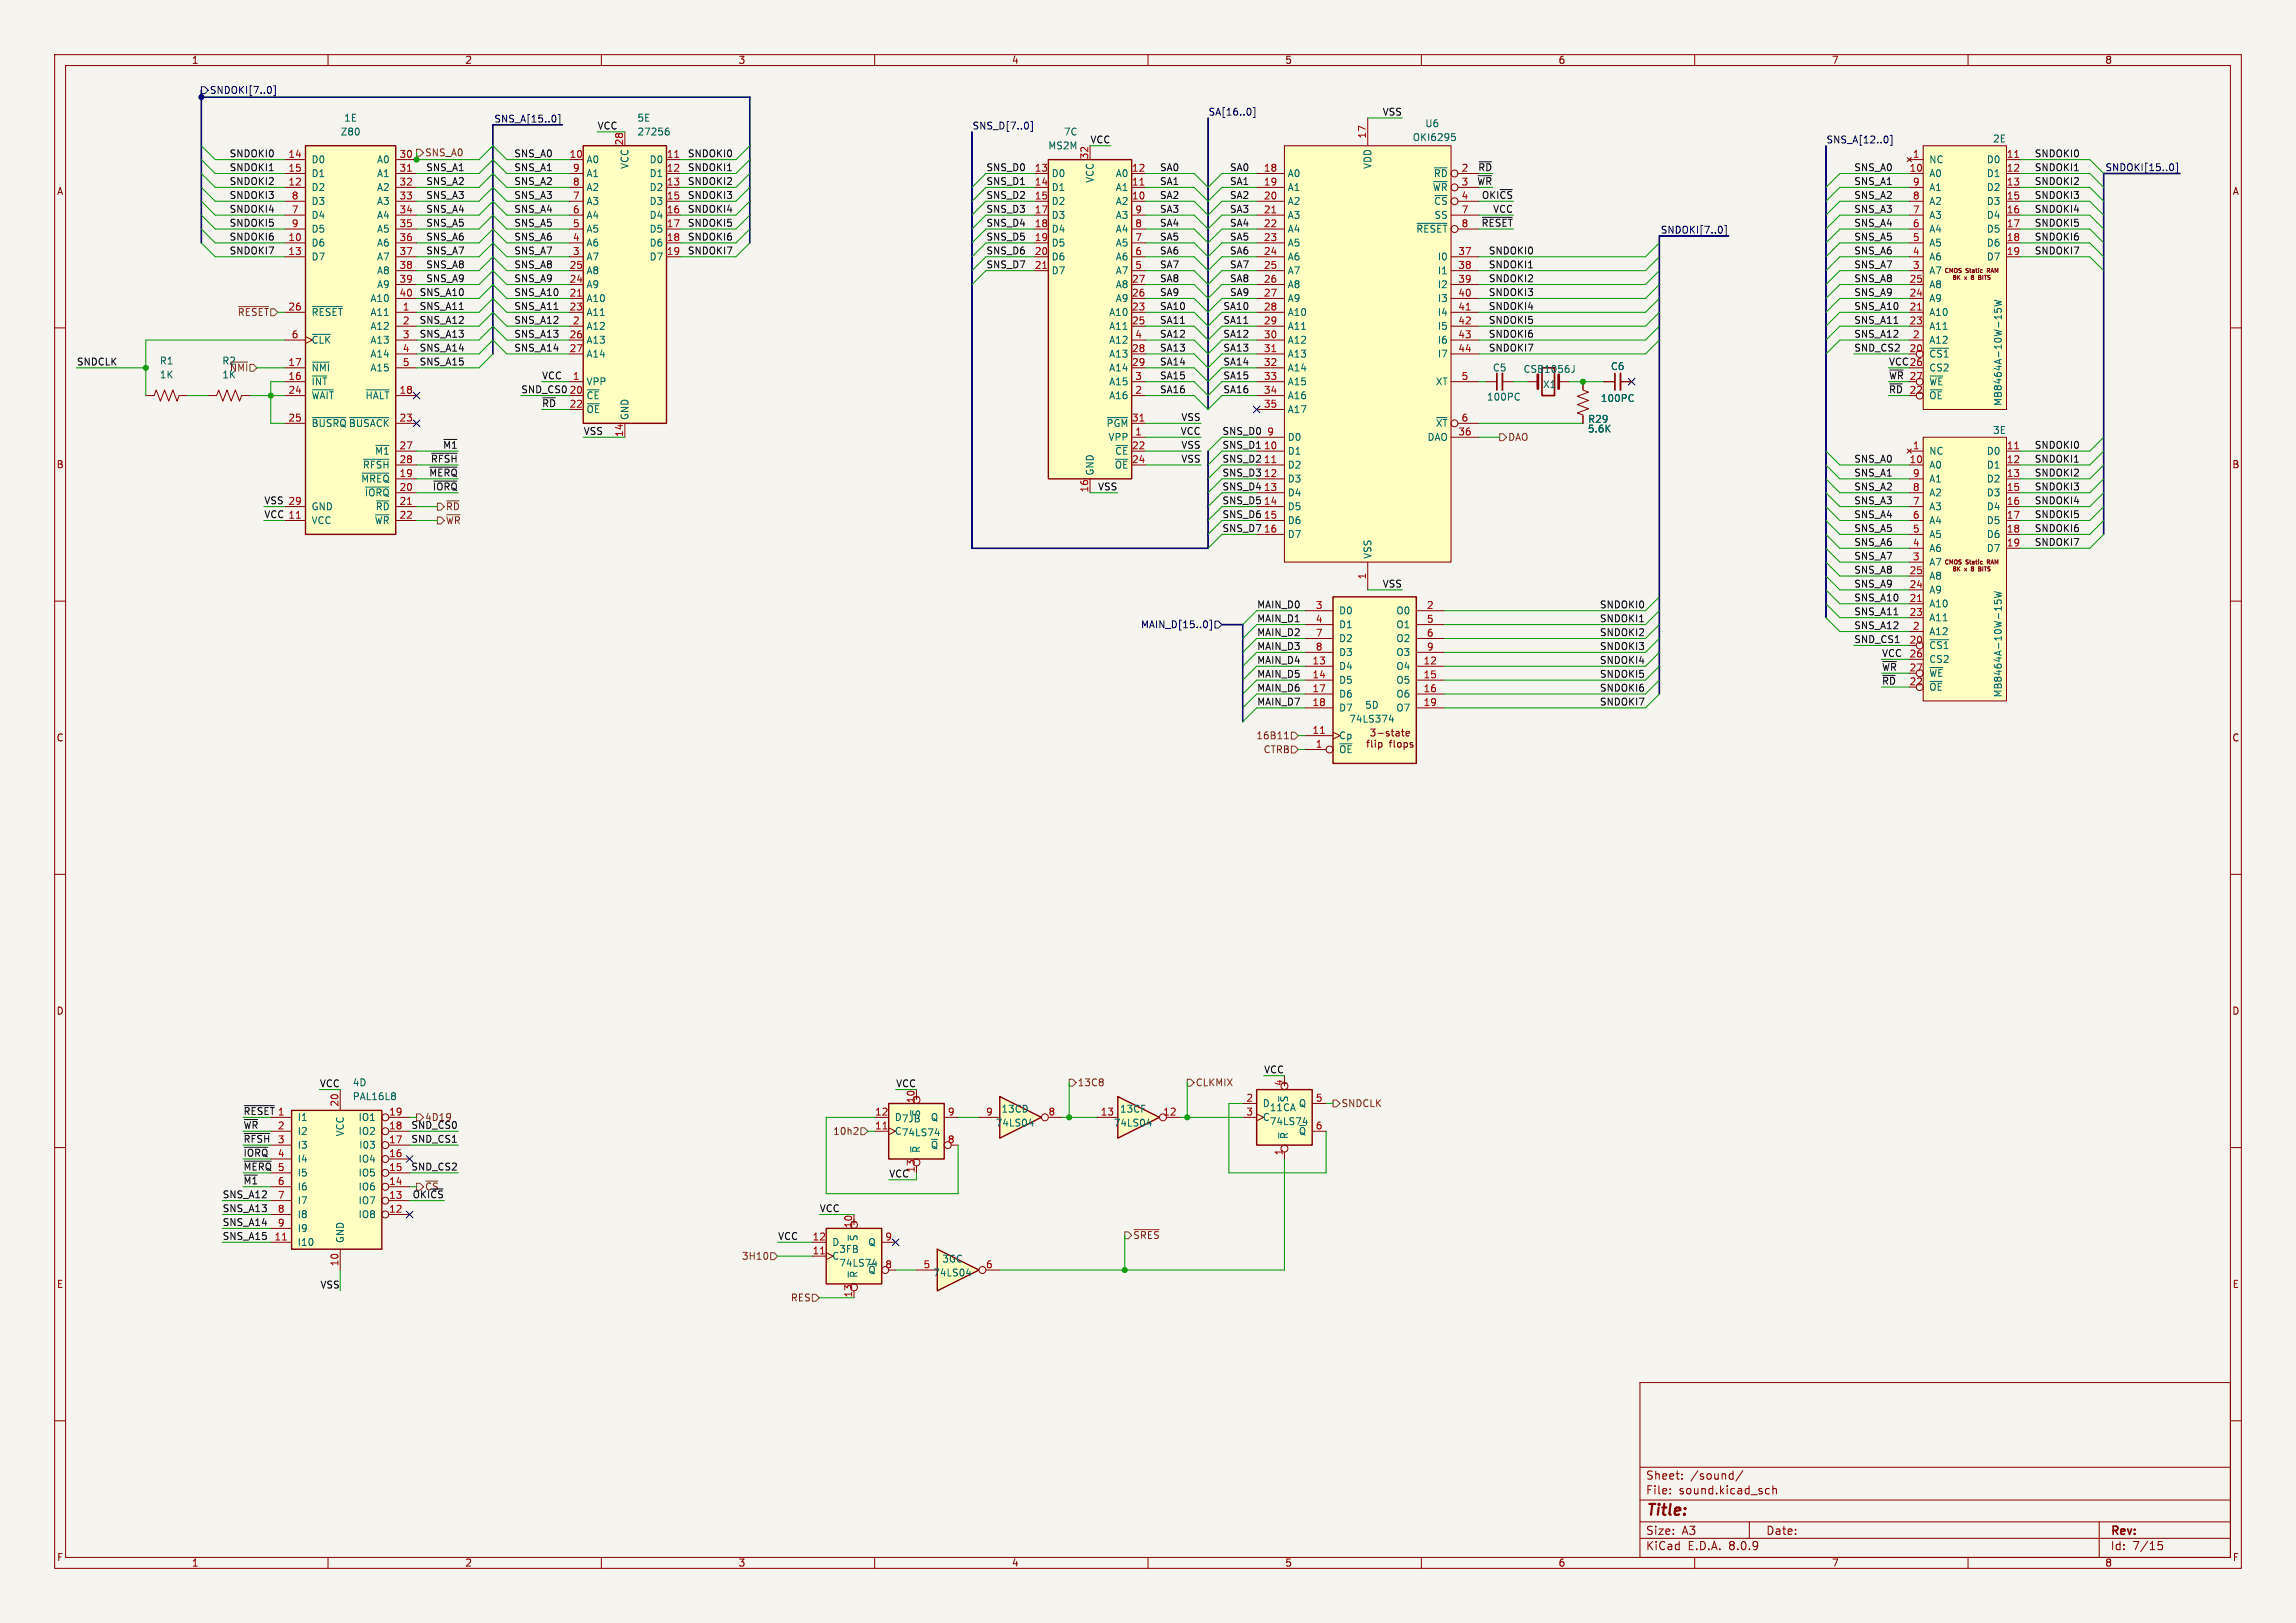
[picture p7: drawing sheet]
<svg xmlns="http://www.w3.org/2000/svg" width="420mm" height="297mm" viewBox="0 0 420 297" stroke-linecap="round" stroke-linejoin="round" font-family="sans-serif">
<defs><g id="words">
<text font-size="2.8" fill="#840000" x="301" y="277.9">Title:</text>
<g font-size="2.1" fill="#840000">
<text x="301" y="273.7">File:</text>
<text x="301" y="271">Sheet:</text>
<text x="307.1" y="273.7">sound.kicad_sch</text>
<text x="309.2" y="271">/sound/</text>
<text x="301" y="281.1">Size:</text>
<text x="307.6" y="281.1">A3</text>
<text x="323" y="281.1">Date:</text>
<text x="386" y="281.3">Rev:</text>
<text x="301" y="283.9">KiCad</text>
<text x="308.7" y="283.9">E.D.A.</text>
<text x="316.3" y="283.9">8.0.9</text>
<text x="386" y="283.9">Id:</text>
<text x="390.1" y="283.9">7/15</text>
</g>
<g font-size="1.8" fill="#840000">
<text x="35" y="11.9">1</text>
<text x="85" y="11.9">2</text>
<text x="135" y="11.9">3</text>
<text x="185" y="11.9">4</text>
<text x="235" y="11.9">5</text>
<text x="285" y="11.9">6</text>
<text x="335" y="11.9">7</text>
<text x="385" y="11.9">8</text>
<text x="10.3" y="35.9">A</text>
<text x="408.3" y="35.9">A</text>
<text x="10.3" y="85.9">B</text>
<text x="408.2" y="85.9">B</text>
<text x="10.3" y="135.9">C</text>
<text x="258.4" y="136">flops</text>
<text x="408.2" y="135.9">C</text>
<text x="10.3" y="185.9">D</text>
<text x="408.2" y="185.9">D</text>
<text x="10.3" y="235.9">E</text>
<text x="408.3" y="235.9">E</text>
<text x="10.3" y="285.9">F</text>
<text x="35" y="286.9">1</text>
<text x="85" y="286.9">2</text>
<text x="135" y="286.9">3</text>
<text x="185" y="286.9">4</text>
<text x="235" y="286.9">5</text>
<text x="285" y="286.9">6</text>
<text x="335" y="286.9">7</text>
<text x="385" y="286.9">8</text>
<text x="408.3" y="285.9">F</text>
</g>
<g font-size="1.8" fill="#000084">
<text x="38.3" y="17.4">SNDOKI[7..0]</text>
<text x="90.3" y="22.5">SNS_A[15..0]</text>
<text x="177.8" y="23.8">SNS_D[7..0]</text>
<text x="221" y="21.2">SA[16..0]</text>
<text x="334" y="26.3">SNS_A[12..0]</text>
<text x="385" y="31.4">SNDOKI[15..0]</text>
<text x="303.7" y="42.8">SNDOKI[7..0]</text>
<text x="208.6" y="115.2">MAIN_D[15..0]</text>
</g>
<g font-size="1.8" fill="#006464">
<text x="62.9" y="22.5">1E</text>
<text x="116.5" y="22.5">5E</text>
<text x="260.6" y="23.5">U6</text>
<text x="62.2" y="25">Z80</text>
<text x="116.5" y="25">27256</text>
<text x="191.7" y="27.5">MS2M</text>
<text x="194.5" y="25">7C</text>
<text x="258.3" y="26">OKI6295</text>
<text x="364.5" y="26.3">2E</text>
<text x="56.9" y="35.2">D2</text>
<text x="56.9" y="30.1">D0</text>
<text x="56.9" y="32.6">D1</text>
<text x="68.9" y="30.1">A0</text>
<text x="68.9" y="32.6">A1</text>
<text x="68.9" y="35.2">A2</text>
<text x="107.2" y="30.1">A0</text>
<text x="107.2" y="35.2">A2</text>
<text x="107.2" y="32.6">A1</text>
<text x="115.2" y="31" transform="rotate(-90 115.2 31)">VCC</text>
<text x="118.7" y="30.1">D0</text>
<text x="118.7" y="32.6">D1</text>
<text x="118.7" y="35.2">D2</text>
<text x="192.3" y="32.6">D0</text>
<text x="192.3" y="35.2">D1</text>
<text x="200.3" y="33.5" transform="rotate(-90 200.3 33.5)">VCC</text>
<text x="204" y="35.2">A1</text>
<text x="204" y="32.6">A0</text>
<text x="235.5" y="32.6">A0</text>
<text x="235.5" y="35.2">A1</text>
<text x="251.1" y="31" transform="rotate(-90 251.1 31)">VDD</text>
<text x="262" y="35.2">~{WR}</text>
<text x="262.2" y="32.6">~{RD}</text>
<text x="352.8" y="30.1">NC</text>
<text x="352.8" y="32.6">A0</text>
<text x="352.8" y="35.2">A1</text>
<text x="363.3" y="30.1">D0</text>
<text x="363.3" y="32.6">D1</text>
<text x="363.3" y="35.2">D2</text>
<text x="56.9" y="40.2">D4</text>
<text x="56.9" y="37.7">D3</text>
<text x="68.9" y="37.7">A3</text>
<text x="68.9" y="40.2">A4</text>
<text x="107.2" y="40.2">A4</text>
<text x="107.2" y="37.7">A3</text>
<text x="118.7" y="37.7">D3</text>
<text x="118.7" y="40.2">D4</text>
<text x="192.3" y="37.7">D2</text>
<text x="192.3" y="40.2">D3</text>
<text x="204" y="37.7">A2</text>
<text x="204" y="40.2">A3</text>
<text x="235.5" y="37.7">A2</text>
<text x="235.5" y="40.2">A3</text>
<text x="262.2" y="37.7">~{CS}</text>
<text x="262.3" y="40.2">SS</text>
<text x="352.8" y="40.2">A3</text>
<text x="352.8" y="37.7">A2</text>
<text x="363.3" y="37.7">D3</text>
<text x="363.3" y="40.2">D4</text>
<text x="56.9" y="45.3">D6</text>
<text x="56.9" y="47.9">D7</text>
<text x="56.9" y="42.8">D5</text>
<text x="68.9" y="42.8">A5</text>
<text x="68.9" y="45.3">A6</text>
<text x="68.9" y="47.9">A7</text>
<text x="107.2" y="47.9">A7</text>
<text x="107.2" y="45.3">A6</text>
<text x="107.2" y="42.8">A5</text>
<text x="118.7" y="42.8">D5</text>
<text x="118.7" y="45.3">D6</text>
<text x="118.7" y="47.9">D7</text>
<text x="192.3" y="42.8">D4</text>
<text x="192.3" y="45.3">D5</text>
<text x="192.3" y="47.9">D6</text>
<text x="204" y="47.9">A6</text>
<text x="204" y="45.3">A5</text>
<text x="204" y="42.8">A4</text>
<text x="235.5" y="42.8">A4</text>
<text x="235.5" y="45.3">A5</text>
<text x="235.5" y="47.9">A6</text>
<text x="259" y="42.8">~{RESET}</text>
<text x="262.9" y="47.9">I0</text>
<text x="352.8" y="47.9">A6</text>
<text x="352.8" y="45.3">A5</text>
<text x="352.8" y="42.8">A4</text>
<text x="363.3" y="42.8">D5</text>
<text x="363.3" y="45.3">D6</text>
<text x="363.3" y="47.9">D7</text>
<text x="68.9" y="50.4">A8</text>
<text x="68.9" y="52.9">A9</text>
<text x="107.2" y="52.9">A9</text>
<text x="107.2" y="50.4">A8</text>
<text x="192.3" y="50.4">D7</text>
<text x="204" y="52.9">A8</text>
<text x="204" y="50.4">A7</text>
<text x="235.5" y="50.4">A7</text>
<text x="235.5" y="52.9">A8</text>
<text x="262.9" y="50.4">I1</text>
<text x="262.9" y="52.9">I2</text>
<text x="352.8" y="52.9">A8</text>
<text x="352.8" y="50.4">A7</text>
<text x="56.9" y="58">~{RESET}</text>
<text x="67.7" y="58">A11</text>
<text x="67.7" y="55.5">A10</text>
<text x="107.2" y="55.5">A10</text>
<text x="107.2" y="58">A11</text>
<text x="202.8" y="58">A10</text>
<text x="204" y="55.5">A9</text>
<text x="235.5" y="55.5">A9</text>
<text x="235.5" y="58">A10</text>
<text x="262.9" y="55.5">I3</text>
<text x="262.9" y="58">I4</text>
<text x="352.8" y="58">A10</text>
<text x="352.8" y="55.5">A9</text>
<text x="56.9" y="63.1">~{CLK}</text>
<text x="67.7" y="60.6">A12</text>
<text x="67.7" y="63.1">A13</text>
<text x="67.7" y="65.6">A14</text>
<text x="107.2" y="60.6">A12</text>
<text x="107.2" y="63.1">A13</text>
<text x="107.2" y="65.6">A14</text>
<text x="202.8" y="60.6">A11</text>
<text x="202.8" y="65.6">A13</text>
<text x="202.8" y="63.1">A12</text>
<text x="235.5" y="60.6">A11</text>
<text x="235.5" y="63.1">A12</text>
<text x="235.5" y="65.6">A13</text>
<text x="262.9" y="60.6">I5</text>
<text x="262.9" y="63.1">I6</text>
<text x="262.9" y="65.6">I7</text>
<text x="352.8" y="63.1">A12</text>
<text x="352.8" y="65.6">~{CS1}</text>
<text x="352.8" y="60.6">A11</text>
<text x="29.1" y="66.9">R1</text>
<text x="29.1" y="69.4">1K</text>
<text x="40.6" y="66.9">R2</text>
<text x="40.6" y="69.4">1K</text>
<text x="56.9" y="70.7">~{INT}</text>
<text x="56.9" y="68.2">~{NMI}</text>
<text x="67.7" y="68.2">A15</text>
<text x="107.2" y="70.7">VPP</text>
<text x="202.8" y="68.2">A14</text>
<text x="202.8" y="70.7">A15</text>
<text x="235.5" y="68.2">A14</text>
<text x="235.5" y="70.7">A15</text>
<text x="262.5" y="70.7">XT</text>
<text x="273" y="68.2">C5</text>
<text x="278.6" y="68.4">CSB1056J</text>
<text x="282.2" y="71.2">X1</text>
<text x="294.6" y="67.9">C6</text>
<text x="352.8" y="68.2">CS2</text>
<text x="352.8" y="70.7">~{WE}</text>
<text x="56.9" y="73.3">~{WAIT}</text>
<text x="66.8" y="73.3">~{HALT}</text>
<text x="107.2" y="73.3">~{CE}</text>
<text x="107.2" y="75.8">~{OE}</text>
<text x="115.2" y="77" transform="rotate(-90 115.2 77)">GND</text>
<text x="202.8" y="73.3">A16</text>
<text x="235.5" y="73.3">A16</text>
<text x="235.5" y="75.8">A17</text>
<text x="271.9" y="73.5">100PC</text>
<text x="290.4" y="77.6">R29</text>
<text x="292.7" y="73.8">100PC</text>
<text x="352.8" y="73.3">~{OE}</text>
<text x="366.4" y="74.4" transform="rotate(-90 366.4 74.4)">MB8464A-10W-15W</text>
<text x="56.9" y="78.3">~{BUSRQ}</text>
<text x="63.7" y="78.3">~{BUSACK}</text>
<text x="68.5" y="83.4">~{M1}</text>
<text x="202.3" y="78.3">~{PGM}</text>
<text x="202.7" y="80.9">VPP</text>
<text x="203.9" y="83.4">~{CE}</text>
<text x="235.5" y="83.4">D1</text>
<text x="235.5" y="80.9">D0</text>
<text x="261" y="80.9">DAO</text>
<text x="262.5" y="78.3">~{XT}</text>
<text x="290.4" y="79.3">5.6K</text>
<text x="352.8" y="83.4">NC</text>
<text x="363.3" y="83.4">D0</text>
<text x="364.5" y="79.6">3E</text>
<text x="66" y="88.5">~{MREQ}</text>
<text x="66.3" y="86">~{RFSH}</text>
<text x="200.3" y="87.1" transform="rotate(-90 200.3 87.1)">GND</text>
<text x="203.8" y="86">~{OE}</text>
<text x="235.5" y="86">D2</text>
<text x="235.5" y="88.5">D3</text>
<text x="352.8" y="86">A0</text>
<text x="352.8" y="88.5">A1</text>
<text x="363.3" y="86">D1</text>
<text x="363.3" y="88.5">D2</text>
<text x="56.9" y="93.6">GND</text>
<text x="66.6" y="91">~{IORQ}</text>
<text x="68.6" y="93.6">~{RD}</text>
<text x="235.5" y="91">D4</text>
<text x="235.5" y="93.6">D5</text>
<text x="352.8" y="93.6">A3</text>
<text x="352.8" y="91">A2</text>
<text x="363.3" y="91">D3</text>
<text x="363.3" y="93.6">D4</text>
<text x="56.9" y="96.1">VCC</text>
<text x="68.4" y="96.1">~{WR}</text>
<text x="235.5" y="96.1">D6</text>
<text x="235.5" y="98.7">D7</text>
<text x="352.8" y="101.2">A6</text>
<text x="352.8" y="98.7">A5</text>
<text x="352.8" y="96.1">A4</text>
<text x="363.3" y="96.1">D5</text>
<text x="363.3" y="98.7">D6</text>
<text x="363.3" y="101.2">D7</text>
<text x="251.1" y="102.4" transform="rotate(-90 251.1 102.4)">VSS</text>
<text x="352.8" y="106.3">A8</text>
<text x="352.8" y="103.7">A7</text>
<text x="244.9" y="112.6">D0</text>
<text x="255.3" y="112.6">O0</text>
<text x="352.8" y="111.4">A10</text>
<text x="352.8" y="113.9">A11</text>
<text x="352.8" y="108.8">A9</text>
<text x="244.9" y="115.2">D1</text>
<text x="244.9" y="117.7">D2</text>
<text x="255.3" y="115.2">O1</text>
<text x="255.3" y="117.7">O2</text>
<text x="352.8" y="116.4">A12</text>
<text x="352.8" y="119">~{CS1}</text>
<text x="244.9" y="122.8">D4</text>
<text x="244.9" y="125.3">D5</text>
<text x="244.9" y="120.2">D3</text>
<text x="255.3" y="122.8">O4</text>
<text x="255.3" y="125.3">O5</text>
<text x="255.3" y="120.2">O3</text>
<text x="352.8" y="121.5">CS2</text>
<text x="352.8" y="124.1">~{WE}</text>
<text x="244.9" y="127.9">D6</text>
<text x="244.9" y="130.4">D7</text>
<text x="249.6" y="129.9">5D</text>
<text x="255.3" y="127.9">O6</text>
<text x="255.3" y="130.4">O7</text>
<text x="352.8" y="126.6">~{OE}</text>
<text x="366.4" y="127.7" transform="rotate(-90 366.4 127.7)">MB8464A-10W-15W</text>
<text x="244.9" y="135.5">Cp</text>
<text x="246.7" y="132.4">74LS374</text>
<text x="244.9" y="138">~{OE}</text>
<text x="64.4" y="199">4D</text>
<text x="64.4" y="201.5">PAL16L8</text>
<text x="183.1" y="203.8">13CD</text>
<text x="204.8" y="203.8">13CF</text>
<text x="230.9" y="202.8">D</text>
<text x="232.2" y="203.6">11CA</text>
<text x="235.8" y="201.8" transform="rotate(-90 235.8 201.8)">~{S}</text>
<text x="237.5" y="202.8">Q</text>
<text x="54.4" y="205.3">I1</text>
<text x="54.4" y="207.9">I2</text>
<text x="63.1" y="208" transform="rotate(-90 63.1 208)">VCC</text>
<text x="65.5" y="207.9">IO2</text>
<text x="65.5" y="205.3">IO1</text>
<text x="163.6" y="207.9">C74LS74</text>
<text x="163.6" y="205.3">D7JB</text>
<text x="168.5" y="204.4" transform="rotate(-90 168.5 204.4)">~{S}</text>
<text x="170.2" y="205.3">Q</text>
<text x="182" y="206.3">74LS04</text>
<text x="203.6" y="206.3">74LS04</text>
<text x="230.9" y="205.3">C</text>
<text x="232.2" y="206.1">74LS74</text>
<text x="235.8" y="208.5" transform="rotate(-90 235.8 208.5)">~{R}</text>
<text x="237.5" y="207.9">~{Q}</text>
<text x="54.4" y="210.4">I3</text>
<text x="54.4" y="213">I4</text>
<text x="54.4" y="215.5">I5</text>
<text x="65.5" y="215.5">IO5</text>
<text x="65.5" y="213">IO4</text>
<text x="65.6" y="210.4">I03</text>
<text x="168.5" y="211.1" transform="rotate(-90 168.5 211.1)">~{R}</text>
<text x="170.2" y="210.4">~{Q}</text>
<text x="54.4" y="218">I6</text>
<text x="54.4" y="220.6">I7</text>
<text x="65.5" y="220.6">IO7</text>
<text x="65.5" y="218">IO6</text>
<text x="54.4" y="223.1">I8</text>
<text x="54.4" y="225.7">I9</text>
<text x="63.1" y="227.6" transform="rotate(-90 63.1 227.6)">GND</text>
<text x="65.5" y="223.1">IO8</text>
<text x="157.1" y="227.2" transform="rotate(-90 157.1 227.2)">~{S}</text>
<text x="54.4" y="228.2">I10</text>
<text x="152.1" y="230.7">C</text>
<text x="152.1" y="228.2">D</text>
<text x="153.4" y="229.5">3FB</text>
<text x="153.4" y="232">74LS74</text>
<text x="157.1" y="233.9" transform="rotate(-90 157.1 233.9)">~{R}</text>
<text x="158.7" y="233.3">~{Q}</text>
<text x="158.7" y="228.2">Q</text>
<text x="170.6" y="233.8">74LS04</text>
<text x="172.3" y="231.2">3GC</text>
</g>
<g font-size="1.8" fill="#0f0f0f">
<text x="109.2" y="23.8">VCC</text>
<text x="252.8" y="21.2">VSS</text>
<text x="41.9" y="28.9">SNDOKI0</text>
<text x="94" y="28.9">SNS_A0</text>
<text x="125.7" y="28.9">SNDOKI0</text>
<text x="199.4" y="26.3">VCC</text>
<text x="372.1" y="28.9">SNDOKI0</text>
<text x="41.9" y="31.4">SNDOKI1</text>
<text x="41.9" y="33.9">SNDOKI2</text>
<text x="77.9" y="31.4">SNS_A1</text>
<text x="77.9" y="33.9">SNS_A2</text>
<text x="94" y="31.4">SNS_A1</text>
<text x="94" y="33.9">SNS_A2</text>
<text x="125.7" y="33.9">SNDOKI2</text>
<text x="125.7" y="31.4">SNDOKI1</text>
<text x="180.3" y="31.4">SNS_D0</text>
<text x="180.3" y="33.9">SNS_D1</text>
<text x="212.1" y="31.4">SA0</text>
<text x="212.1" y="33.9">SA1</text>
<text x="224.9" y="33.9">SA1</text>
<text x="224.9" y="31.4">SA0</text>
<text x="339.1" y="31.4">SNS_A0</text>
<text x="339.1" y="33.9">SNS_A1</text>
<text x="372.1" y="31.4">SNDOKI1</text>
<text x="372.1" y="33.9">SNDOKI2</text>
<text x="41.9" y="41.6">SNDOKI5</text>
<text x="41.9" y="39">SNDOKI4</text>
<text x="41.9" y="36.5">SNDOKI3</text>
<text x="77.9" y="39">SNS_A4</text>
<text x="77.9" y="41.6">SNS_A5</text>
<text x="77.9" y="36.5">SNS_A3</text>
<text x="94" y="41.6">SNS_A5</text>
<text x="94" y="36.5">SNS_A3</text>
<text x="94" y="39">SNS_A4</text>
<text x="125.7" y="39">SNDOKI4</text>
<text x="125.7" y="41.6">SNDOKI5</text>
<text x="125.7" y="36.5">SNDOKI3</text>
<text x="180.3" y="39">SNS_D3</text>
<text x="180.3" y="41.6">SNS_D4</text>
<text x="180.3" y="36.5">SNS_D2</text>
<text x="212.1" y="39">SA3</text>
<text x="212.1" y="36.5">SA2</text>
<text x="212.1" y="41.6">SA4</text>
<text x="224.9" y="36.5">SA2</text>
<text x="224.9" y="39">SA3</text>
<text x="224.9" y="41.6">SA4</text>
<text x="270.9" y="41.6">~{RESET}</text>
<text x="271" y="36.5">OKI~{CS}</text>
<text x="273" y="39">VCC</text>
<text x="339.1" y="36.5">SNS_A2</text>
<text x="339.1" y="39">SNS_A3</text>
<text x="339.1" y="41.6">SNS_A4</text>
<text x="372.1" y="41.6">SNDOKI5</text>
<text x="372.1" y="39">SNDOKI4</text>
<text x="372.1" y="36.5">SNDOKI3</text>
<text x="41.9" y="46.6">SNDOKI7</text>
<text x="41.9" y="44.1">SNDOKI6</text>
<text x="77.9" y="46.6">SNS_A7</text>
<text x="77.9" y="44.1">SNS_A6</text>
<text x="94" y="44.1">SNS_A6</text>
<text x="94" y="46.6">SNS_A7</text>
<text x="125.7" y="44.1">SNDOKI6</text>
<text x="125.7" y="46.6">SNDOKI7</text>
<text x="180.3" y="46.6">SNS_D6</text>
<text x="180.3" y="44.1">SNS_D5</text>
<text x="212.1" y="46.6">SA6</text>
<text x="212.1" y="44.1">SA5</text>
<text x="224.9" y="44.1">SA5</text>
<text x="224.9" y="46.6">SA6</text>
<text x="272.2" y="46.6">SNDOKI0</text>
<text x="339.1" y="46.6">SNS_A6</text>
<text x="339.1" y="44.1">SNS_A5</text>
<text x="372.1" y="46.6">SNDOKI7</text>
<text x="372.1" y="44.1">SNDOKI6</text>
<text x="77.9" y="51.7">SNS_A9</text>
<text x="77.9" y="49.2">SNS_A8</text>
<text x="94" y="51.7">SNS_A9</text>
<text x="94" y="49.2">SNS_A8</text>
<text x="180.3" y="49.2">SNS_D7</text>
<text x="212.1" y="49.2">SA7</text>
<text x="212.1" y="51.7">SA8</text>
<text x="224.9" y="51.7">SA8</text>
<text x="224.9" y="49.2">SA7</text>
<text x="272.2" y="49.2">SNDOKI1</text>
<text x="272.2" y="51.7">SNDOKI2</text>
<text x="339.1" y="51.7">SNS_A8</text>
<text x="339.1" y="49.2">SNS_A7</text>
<text x="76.7" y="54.3">SNS_A10</text>
<text x="76.7" y="59.3">SNS_A12</text>
<text x="76.7" y="56.8">SNS_A11</text>
<text x="94" y="59.3">SNS_A12</text>
<text x="94" y="54.3">SNS_A10</text>
<text x="94" y="56.8">SNS_A11</text>
<text x="212.1" y="54.3">SA9</text>
<text x="212.1" y="56.8">SA10</text>
<text x="212.1" y="59.3">SA11</text>
<text x="223.7" y="59.3">SA11</text>
<text x="223.7" y="56.8">SA10</text>
<text x="224.9" y="54.3">SA9</text>
<text x="272.2" y="54.3">SNDOKI3</text>
<text x="272.2" y="56.8">SNDOKI4</text>
<text x="272.2" y="59.3">SNDOKI5</text>
<text x="339.1" y="54.3">SNS_A9</text>
<text x="339.1" y="56.8">SNS_A10</text>
<text x="339.1" y="59.3">SNS_A11</text>
<text x="76.7" y="61.9">SNS_A13</text>
<text x="76.7" y="64.4">SNS_A14</text>
<text x="94" y="64.4">SNS_A14</text>
<text x="94" y="61.9">SNS_A13</text>
<text x="212.1" y="61.9">SA12</text>
<text x="212.1" y="64.4">SA13</text>
<text x="223.7" y="64.4">SA13</text>
<text x="223.7" y="61.9">SA12</text>
<text x="272.2" y="61.9">SNDOKI6</text>
<text x="272.2" y="64.4">SNDOKI7</text>
<text x="339.1" y="64.4">SND_CS2</text>
<text x="339.1" y="61.9">SNS_A12</text>
<text x="14" y="67">SNDCLK</text>
<text x="76.7" y="67">SNS_A15</text>
<text x="99.1" y="69.5">VCC</text>
<text x="212.1" y="67">SA14</text>
<text x="212.1" y="69.5">SA15</text>
<text x="223.7" y="69.5">SA15</text>
<text x="223.7" y="67">SA14</text>
<text x="345.4" y="67">VCC26</text>
<text x="345.4" y="69.5">~{WR}</text>
<text x="95.2" y="72">SND_CS0</text>
<text x="99.1" y="74.6">~{RD}22</text>
<text x="104.1" y="72.1">20</text>
<text x="212.1" y="72">SA16</text>
<text x="216" y="77.1">VSS</text>
<text x="223.7" y="72">SA16</text>
<text x="345.4" y="72">~{RD}</text>
<text x="81" y="82.2">~{M1}</text>
<text x="106.7" y="79.7">VSS</text>
<text x="215.9" y="79.7">VCC</text>
<text x="216" y="82.2">VSS</text>
<text x="223.5" y="82.2">SNS_D1</text>
<text x="223.5" y="79.7">SNS_D0</text>
<text x="372.1" y="82.2">SNDOKI0</text>
<text x="78.4" y="87.3">~{MERQ}</text>
<text x="78.7" y="84.7">~{RFSH}</text>
<text x="79.1" y="89.8">~{IORQ}</text>
<text x="200.8" y="89.8">VSS</text>
<text x="216" y="84.7">VSS</text>
<text x="223.5" y="89.8">SNS_D4</text>
<text x="223.5" y="84.7">SNS_D2</text>
<text x="223.5" y="87.3">SNS_D3</text>
<text x="339.1" y="89.8">SNS_A2</text>
<text x="339.1" y="87.3">SNS_A1</text>
<text x="339.1" y="84.7">SNS_A0</text>
<text x="372.1" y="84.7">SNDOKI1</text>
<text x="372.1" y="87.3">SNDOKI2</text>
<text x="372.1" y="89.8">SNDOKI3</text>
<text x="48.3" y="92.4">VSS 29</text>
<text x="48.3" y="94.9">VCC 11</text>
<text x="223.5" y="92.4">SNS_D5</text>
<text x="223.5" y="94.9">SNS_D6</text>
<text x="339.1" y="94.9">SNS_A4</text>
<text x="339.1" y="92.4">SNS_A3</text>
<text x="372.1" y="94.9">SNDOKI5</text>
<text x="372.1" y="92.4">SNDOKI4</text>
<text x="223.5" y="97.4">SNS_D7</text>
<text x="339.1" y="97.4">SNS_A5</text>
<text x="339.1" y="100">SNS_A6</text>
<text x="372.1" y="100">SNDOKI7</text>
<text x="372.1" y="97.4">SNDOKI6</text>
<text x="252.8" y="107.6">VSS</text>
<text x="339.1" y="107.6">SNS_A9</text>
<text x="339.1" y="102.5">SNS_A7</text>
<text x="339.1" y="105.1">SNS_A8</text>
<text x="229.9" y="114">MAIN_D1</text>
<text x="229.9" y="111.4">MAIN_D0</text>
<text x="292.6" y="114">SNDOKI1</text>
<text x="292.6" y="111.4">SNDOKI0</text>
<text x="339.1" y="112.7">SNS_A11</text>
<text x="339.1" y="110.1">SNS_A10</text>
<text x="229.9" y="119">MAIN_D3</text>
<text x="229.9" y="116.5">MAIN_D2</text>
<text x="292.6" y="116.5">SNDOKI2</text>
<text x="292.6" y="119">SNDOKI3</text>
<text x="339.1" y="115.2">SNS_A12</text>
<text x="339.1" y="117.8">SND_CS1</text>
<text x="229.9" y="124.1">MAIN_D5</text>
<text x="229.9" y="121.6">MAIN_D4</text>
<text x="292.6" y="121.6">SNDOKI4</text>
<text x="292.6" y="124.1">SNDOKI5</text>
<text x="344.2" y="120.3">VCC</text>
<text x="344.2" y="122.8">~{WR}27</text>
<text x="344.2" y="125.4">~{RD}22</text>
<text x="229.9" y="129.2">MAIN_D7</text>
<text x="229.9" y="126.7">MAIN_D6</text>
<text x="292.6" y="126.7">SNDOKI6</text>
<text x="292.6" y="129.2">SNDOKI7</text>
<text x="231.1" y="196.5">VCC</text>
<text x="58.4" y="199">VCC</text>
<text x="163.8" y="199">VCC</text>
<text x="44.4" y="204.1">~{RESET}</text>
<text x="44.4" y="206.7">~{WR} 2</text>
<text x="44.4" y="209.2">~{RFSH}3</text>
<text x="75.2" y="209.2">SND_CS1</text>
<text x="75.2" y="206.7">SND_CS0</text>
<text x="77.7" y="205.3">4D19</text>
<text x="44.4" y="211.7">~{IORQ}4</text>
<text x="44.4" y="214.3">~{MERQ}</text>
<text x="75.2" y="214.3">SND_CS2</text>
<text x="162.6" y="215.6">VCC</text>
<text x="167.4" y="214.7" transform="rotate(-90 167.4 214.7)">13</text>
<text x="40.6" y="221.9">SNS_A13</text>
<text x="40.6" y="219.4">SNS_A12</text>
<text x="44.4" y="216.8">~{M1}</text>
<text x="75.4" y="219.4">OKI~{CS}</text>
<text x="77.7" y="218">~{CS}</text>
<text x="149.9" y="221.9">VCC</text>
<text x="40.6" y="224.4">SNS_A14</text>
<text x="40.6" y="227">SNS_A15</text>
<text x="142.2" y="227">VCC</text>
<text x="58.5" y="235.9">VSS</text>
</g>
<g font-size="1.8" fill="#a90000">
<text x="52.7" y="29">14</text>
<text x="73" y="29">30</text>
<text x="104.1" y="29">10</text>
<text x="114" y="26.7" transform="rotate(-90 114 26.7)">28</text>
<text x="121.9" y="29">11</text>
<text x="199.1" y="29.3" transform="rotate(-90 199.1 29.3)">32</text>
<text x="249.9" y="25.4" transform="rotate(-90 249.9 25.4)">17</text>
<text x="349.8" y="29">1</text>
<text x="367" y="29">11</text>
<text x="52.7" y="34">12</text>
<text x="52.7" y="31.5">15</text>
<text x="73" y="31.5">31</text>
<text x="73" y="34">32</text>
<text x="104.7" y="34">8</text>
<text x="104.7" y="31.5">9</text>
<text x="121.9" y="31.5">12</text>
<text x="121.9" y="34">13</text>
<text x="189.2" y="31.5">13</text>
<text x="189.2" y="34">14</text>
<text x="207" y="34">11</text>
<text x="207" y="31.5">12</text>
<text x="231.1" y="31.5">18</text>
<text x="231.1" y="34">19</text>
<text x="267.3" y="31.5">2</text>
<text x="267.3" y="34">3</text>
<text x="349.2" y="31.5">10</text>
<text x="349.8" y="34">9</text>
<text x="367" y="31.5">12</text>
<text x="367" y="34">13</text>
<text x="53.3" y="39.1">7</text>
<text x="53.3" y="36.6">8</text>
<text x="53.3" y="41.7">9</text>
<text x="73" y="36.6">33</text>
<text x="73" y="39.1">34</text>
<text x="73" y="41.7">35</text>
<text x="104.7" y="41.7">5</text>
<text x="104.7" y="39.1">6</text>
<text x="104.7" y="36.6">7</text>
<text x="121.9" y="36.6">15</text>
<text x="121.9" y="39.1">16</text>
<text x="121.9" y="41.7">17</text>
<text x="189.2" y="36.6">15</text>
<text x="189.2" y="39.1">17</text>
<text x="189.2" y="41.7">18</text>
<text x="207" y="36.6">10</text>
<text x="207.6" y="41.7">8</text>
<text x="207.6" y="39.1">9</text>
<text x="231.1" y="36.6">20</text>
<text x="231.1" y="39.1">21</text>
<text x="231.1" y="41.7">22</text>
<text x="267.3" y="36.6">4</text>
<text x="267.3" y="39.1">7</text>
<text x="267.3" y="41.7">8</text>
<text x="349.8" y="41.7">6</text>
<text x="349.8" y="39.1">7</text>
<text x="349.8" y="36.6">8</text>
<text x="367" y="36.6">15</text>
<text x="367" y="39.1">16</text>
<text x="367" y="41.7">17</text>
<text x="52.7" y="44.2">10</text>
<text x="52.7" y="46.7">13</text>
<text x="73" y="44.2">36</text>
<text x="73" y="46.7">37</text>
<text x="104.7" y="46.7">3</text>
<text x="104.7" y="44.2">4</text>
<text x="121.9" y="44.2">18</text>
<text x="121.9" y="46.7">19</text>
<text x="189.2" y="44.2">19</text>
<text x="189.2" y="46.7">20</text>
<text x="207.6" y="46.7">6</text>
<text x="207.6" y="44.2">7</text>
<text x="231.1" y="44.2">23</text>
<text x="231.1" y="46.7">24</text>
<text x="266.7" y="46.7">37</text>
<text x="349.8" y="46.7">4</text>
<text x="349.8" y="44.2">5</text>
<text x="367" y="44.2">18</text>
<text x="367" y="46.7">19</text>
<text x="73" y="49.3">38</text>
<text x="73" y="51.8">39</text>
<text x="104.1" y="51.8">24</text>
<text x="104.1" y="49.3">25</text>
<text x="189.2" y="49.3">21</text>
<text x="207" y="51.8">27</text>
<text x="207.6" y="49.3">5</text>
<text x="231.1" y="49.3">25</text>
<text x="231.1" y="51.8">26</text>
<text x="266.7" y="49.3">38</text>
<text x="266.7" y="51.8">39</text>
<text x="349.2" y="51.8">25</text>
<text x="349.8" y="49.3">3</text>
<text x="52.7" y="56.9">26</text>
<text x="73" y="54.4">40</text>
<text x="73.6" y="56.9">1</text>
<text x="73.6" y="59.4">2</text>
<text x="104.1" y="54.4">21</text>
<text x="104.1" y="56.9">23</text>
<text x="104.7" y="59.4">2</text>
<text x="207" y="56.9">23</text>
<text x="207" y="59.4">25</text>
<text x="207" y="54.4">26</text>
<text x="231.1" y="54.4">27</text>
<text x="231.1" y="56.9">28</text>
<text x="231.1" y="59.4">29</text>
<text x="266.7" y="54.4">40</text>
<text x="266.7" y="56.9">41</text>
<text x="266.7" y="59.4">42</text>
<text x="349.2" y="56.9">21</text>
<text x="349.2" y="59.4">23</text>
<text x="349.2" y="54.4">24</text>
<text x="53.3" y="62">6</text>
<text x="73.6" y="62">3</text>
<text x="73.6" y="64.5">4</text>
<text x="104.1" y="62">26</text>
<text x="104.1" y="64.5">27</text>
<text x="207" y="64.5">28</text>
<text x="207.6" y="62">4</text>
<text x="231.1" y="62">30</text>
<text x="231.1" y="64.5">31</text>
<text x="266.7" y="62">43</text>
<text x="266.7" y="64.5">44</text>
<text x="349.2" y="64.5">20</text>
<text x="349.8" y="62">2</text>
<text x="52.7" y="69.6">16</text>
<text x="52.7" y="67.1">17</text>
<text x="73.6" y="67.1">5</text>
<text x="104.7" y="69.6">1</text>
<text x="207" y="67.1">29</text>
<text x="207.6" y="69.6">3</text>
<text x="231.1" y="67.1">32</text>
<text x="231.1" y="69.6">33</text>
<text x="267.3" y="69.6">5</text>
<text x="349.2" y="69.6">27</text>
<text x="52.7" y="72.1">24</text>
<text x="52.7" y="77.2">25</text>
<text x="73" y="72.1">18</text>
<text x="73" y="77.2">23</text>
<text x="207" y="77.2">31</text>
<text x="207.6" y="72.1">2</text>
<text x="231.1" y="72.1">34</text>
<text x="231.1" y="74.7">35</text>
<text x="267.3" y="77.2">6</text>
<text x="349.2" y="72.1">22</text>
<text x="73" y="82.3">27</text>
<text x="114" y="80.1" transform="rotate(-90 114 80.1)">14</text>
<text x="207" y="82.3">22</text>
<text x="207.6" y="79.8">1</text>
<text x="231.1" y="82.3">10</text>
<text x="231.7" y="79.8">9</text>
<text x="266.7" y="79.8">36</text>
<text x="349.8" y="82.3">1</text>
<text x="367" y="82.3">11</text>
<text x="73" y="87.4">19</text>
<text x="73" y="89.9">20</text>
<text x="73" y="84.8">28</text>
<text x="207" y="84.8">24</text>
<text x="231.1" y="84.8">11</text>
<text x="231.1" y="87.4">12</text>
<text x="231.1" y="89.9">13</text>
<text x="349.2" y="84.8">10</text>
<text x="349.8" y="89.9">8</text>
<text x="349.8" y="87.4">9</text>
<text x="367" y="84.8">12</text>
<text x="367" y="87.4">13</text>
<text x="367" y="89.9">15</text>
<text x="73" y="92.5">21</text>
<text x="73" y="95">22</text>
<text x="199.1" y="90.2" transform="rotate(-90 199.1 90.2)">16</text>
<text x="231.1" y="92.5">14</text>
<text x="231.1" y="95">15</text>
<text x="349.8" y="95">6</text>
<text x="349.8" y="92.5">7</text>
<text x="367" y="92.5">16</text>
<text x="367" y="95">17</text>
<text x="231.1" y="97.5">16</text>
<text x="349.8" y="100.1">4</text>
<text x="349.8" y="97.5">5</text>
<text x="367" y="97.5">18</text>
<text x="367" y="100.1">19</text>
<text x="249.9" y="106.1" transform="rotate(-90 249.9 106.1)">1</text>
<text x="349.2" y="107.7">24</text>
<text x="349.2" y="105.2">25</text>
<text x="349.8" y="102.6">3</text>
<text x="240.6" y="111.5">3</text>
<text x="260.9" y="111.5">2</text>
<text x="349.2" y="110.2">21</text>
<text x="349.2" y="112.8">23</text>
<text x="240.6" y="114">4</text>
<text x="240.6" y="116.6">7</text>
<text x="240.6" y="119.1">8</text>
<text x="260.9" y="114">5</text>
<text x="260.9" y="116.6">6</text>
<text x="260.9" y="119.1">9</text>
<text x="349.2" y="117.9">20</text>
<text x="349.8" y="115.3">2</text>
<text x="240" y="121.7">13</text>
<text x="240" y="124.2">14</text>
<text x="260.3" y="121.7">12</text>
<text x="260.3" y="124.2">15</text>
<text x="349.2" y="120.4">26</text>
<text x="240" y="126.7">17</text>
<text x="240" y="129.3">18</text>
<text x="260.3" y="126.7">16</text>
<text x="260.3" y="129.3">19</text>
<text x="240" y="134.4">11</text>
<text x="240.6" y="136.9">1</text>
<text x="62" y="202.6" transform="rotate(-90 62 202.6)">20</text>
<text x="166.7" y="201.5">+</text>
<text x="167.4" y="202" transform="rotate(-90 167.4 202)">10</text>
<text x="227.9" y="201.7">2</text>
<text x="234.1" y="199">+</text>
<text x="234.7" y="198.8" transform="rotate(-90 234.7 198.8)">4</text>
<text x="240.6" y="201.7">5</text>
<text x="50.7" y="204.2">1</text>
<text x="71.1" y="209.3">17</text>
<text x="71.1" y="206.8">18</text>
<text x="71.1" y="204.2">19</text>
<text x="160" y="206.8">11</text>
<text x="160" y="204.2">12</text>
<text x="173.3" y="209.3">8</text>
<text x="173.3" y="204.2">9</text>
<text x="180.3" y="204.2">9</text>
<text x="191.7" y="204.2">8</text>
<text x="201.3" y="204.2">13</text>
<text x="212.7" y="204.2">12</text>
<text x="227.9" y="204.2">3</text>
<text x="240.6" y="206.8">6</text>
<text x="50.7" y="214.4">5</text>
<text x="71.1" y="214.4">15</text>
<text x="71.1" y="211.8">16</text>
<text x="234.7" y="211.5" transform="rotate(-90 234.7 211.5)">1</text>
<text x="50.7" y="216.9">6</text>
<text x="50.7" y="219.5">7</text>
<text x="50.7" y="222">8</text>
<text x="71.1" y="222">12</text>
<text x="71.1" y="219.5">13</text>
<text x="71.1" y="216.9">14</text>
<text x="50.1" y="227.1">11</text>
<text x="50.7" y="224.5">9</text>
<text x="148.5" y="227.1">12</text>
<text x="155.3" y="224.4">+</text>
<text x="156" y="224.8" transform="rotate(-90 156 224.8)">10</text>
<text x="161.9" y="227.1">9</text>
<text x="62" y="231.8" transform="rotate(-90 62 231.8)">10</text>
<text x="148.5" y="229.6">11</text>
<text x="161.9" y="232.2">8</text>
<text x="168.8" y="232.2">5</text>
<text x="180.3" y="232.2">6</text>
<text x="156" y="237.5" transform="rotate(-90 156 237.5)">13</text>
</g>
<g font-size="1.8" fill="#725600">
<text x="77.7" y="28.8">SNS_A0</text>
<text x="43.4" y="58">~{RESET}</text>
<text x="41.9" y="68.2">~{NMI}</text>
<text x="275.8" y="80.9">DAO</text>
<text x="81.5" y="93.6">~{RD}</text>
<text x="81.5" y="96.1">~{WR}</text>
<text x="229.7" y="135.5">16B11</text>
<text x="231" y="138">CTRB</text>
<text x="197" y="199">13C8</text>
<text x="218.6" y="199">CLKMIX</text>
<text x="245.3" y="202.8">SNDCLK</text>
<text x="152.3" y="207.9">10h2</text>
<text x="207.2" y="226.9">~{SRES}</text>
<text x="135.6" y="230.7">3H10</text>
<text x="144.6" y="238.4">RES</text>
</g>
<g font-size="1.8" fill="#009600">
<text x="270.1" y="33.9">~{WR}</text>
<text x="270.3" y="31.4">~{RD}</text>
</g>
<g font-size="1.1" fill="#840000">
<text x="355.7" y="50.1">CMOS Static</text>
<text x="357.1" y="51.3">8K</text>
<text x="359.3" y="51.3">x</text>
<text x="360.6" y="51.3">8</text>
<text x="362.1" y="51.3">BITS</text>
<text x="363.5" y="50.1">RAM</text>
<text x="355.7" y="103.4">CMOS Static</text>
<text x="357.1" y="104.7">8K</text>
<text x="359.3" y="104.7">x</text>
<text x="360.6" y="104.7">8</text>
<text x="362.1" y="104.7">BITS</text>
<text x="363.5" y="103.4">RAM</text>
</g>
</g></defs>
<path d="M0 0h420v297h-420z" fill="#f5f4ef" stroke="#f5f4ef" stroke-width=".18"/>
<g fill="none" stroke="#840000" stroke-width=".18">
<path d="M10 10h400v277h-400zM12 12h396v273h-396zM60 10v2M110 10v2M160 10v2M210 10v2M260 10v2M310 10v2M360 10v2M10 60h2M293.4 69.9h2M296.4 69.9h2"/>
<path d="M408 60h2M10 110h2M408 110h2M10 160h2M408 160h2M10 210h2M408 210h2M300 253h108v32h-108zM10 260h2M300 278.5h108M300 274.5h108M300 268.5h108"/>
<path d="M305.5 273.2v.2M305.5 272.5v.1M307.7 270.5v.2M307.7 269.8v.1M316.6 269.7l.4 .1M317 269.2v1.5M317 270.6l-.4 .1M318.8 269.1l-1.3 1.9M320 278.5v3M323.1 273.3h.6M323.1 272.5h.6M324.3 272.5l.2-.1 .4 .1v.9"/>
<path d="M324.3 271.9v1.5M384 278.5v6.5M408 260h2M60 285v2M110 285v2M160 285v2M210 285v2M260 285v2M300 281.5h108M310 285v2M360 285v2M395.5 282.1h-.7l-.1 .7 .2-.1h.5l.2 .2-.1 .5-.2 .2-.6-.2"/>
</g>
<path d="M296.4 68.3v3.1" fill="none" stroke="#840000" stroke-width=".33"/>
<path d="M295.4 68.3v3.1" fill="none" stroke="#840000" stroke-width=".3"/>
<path d="M298.5 72.2l.3 .1M298.8 73.4l-.3 .1" fill="none" stroke="#006464" stroke-width=".18"/>
<path d="M191.8 29.2h15.2v58.4h-15.2z" fill="#ffffc2"/>
<path d="M191.8 29.2h15.2v58.4h-15.2z" fill="none" stroke="#840000" stroke-width=".25"/>
<g fill="none" stroke="#840000" stroke-width=".18">
<path d="M189.2 36.8h2.6M189.2 34.3h2.6M189.2 31.8h2.6M189.2 39.4h2.6M199.4 26.7v2.5M207 36.8h2.5M207 34.3h2.5M207 31.8h2.5M207 39.4h2.5M189.2 41.9h2.6M189.2 44.5h2.6M189.2 47h2.6"/>
<path d="M189.2 49.5h2.6M207 41.9h2.5M207 44.5h2.5M207 47h2.5M207 49.5h2.5M207 57.2h2.5M207 59.7h2.5M207 54.6h2.5M207 52.1h2.5M207 72.4h2.5M207 64.8h2.5M207 67.3h2.5"/>
<path d="M207 69.9h2.5M207 77.5h2.5M207 62.2h2.5M199.4 87.6v2.6M207 80h2.5M207 82.6h2.5M207 85.1h2.5"/>
</g>
<path d="M208.5 33.9h.7M190.7 49.1h.8M208.5 77.1h.7" fill="none" stroke="#a90000" stroke-width=".18"/>
<path d="M202.5 76.4h3.8" fill="none" stroke="#006464" stroke-width=".18"/>
<path d="M234.9 26.7h30.5v76.2h-30.5z" fill="#ffffc2"/>
<g fill="none" stroke="#840000" stroke-width=".18">
<path d="M229.9 31.8h5M229.9 34.3h5M229.9 36.8h5M229.9 39.4h5M234.9 26.7h30.5v76.2h-30.5zM250.2 21.6v5.1M265.4 39.4h5.1M266.7 31.8h3.8M266.7 34.3h3.8M266.7 36.8h3.8M229.9 41.9h5M229.9 44.5h5"/>
<path d="M229.9 47h5M229.9 49.5h5M229.9 52.1h5M229.9 54.6h5M229.9 57.2h5M229.9 59.7h5M265.4 47h5.1M265.4 49.5h5.1M265.4 52.1h5.1M265.4 54.6h5.1M265.4 57.2h5.1M265.4 59.7h5.1"/>
<path d="M266.7 41.9h3.8M26.7 72.4h1.5l.4-1 .7 2 .8-2 .8 2 .7-2 .8 2 .4-1h1.5M38.1 72.4h1.5l.4-1 .8 2 .7-2 .8 2 .8-2 .7 2 .4-1h1.5M229.9 62.2h5M229.9 64.8h5M229.9 67.3h5M229.9 69.9h5M229.9 72.4h5M229.9 74.9h5M265.4 62.2h5.1M265.4 64.8h5.1M265.4 69.9h5.1"/>
<path d="M266.7 77.5h3.8M229.9 82.6h5M229.9 85.1h5M229.9 87.6h5M229.9 90.2h5M229.9 92.7h5M229.9 95.3h5M229.9 97.8h5M229.9 80h5M265.4 80h5.1M250.2 102.9v5.1"/>
</g>
<path d="M232.7 39h.7M268.2 56.7h.7M232.7 64.4h.7M232.7 84.7h.7" fill="none" stroke="#a90000" stroke-width=".18"/>
<path d="M262.4 30.7h2.3M265.6 24.5h.6M265.7 24.9h.3l.2 .3v.4l-.5 .1M259.2 40.9h5.5M262.8 76.4h1.9" fill="none" stroke="#006464" stroke-width=".18"/>
<path d="M171.4 228.6l7.7 3.8-7.7 3.8z" fill="#ffffc2"/>
<path d="M171.4 228.6l7.7 3.8-7.7 3.8z" fill="none" stroke="#840000" stroke-width=".25"/>
<g fill="none" stroke="#840000" stroke-width=".18">
<path d="M167.6 232.4h3.8M180.3 232.4h2.6"/>
<circle cx="179.7" cy="232.4" r=".63"/>
</g>
<path d="M176.8 233.1h.8M177.4 232.7v.8" fill="none" stroke="#006464" stroke-width=".18"/>
<path d="M229.9 199.4h10.1v10.2h-10.1z" fill="#ffffc2"/>
<path d="M229.9 199.4h10.1v10.2h-10.1z" fill="none" stroke="#840000" stroke-width=".25"/>
<g fill="none" stroke="#840000" stroke-width=".18">
<path d="M234.9 196.9v1.2M227.3 201.9h2.6M227.3 204.5h2.6M229.9 203.8l1.2 .7-1.2 .6M234.9 210.8v1.3M240 201.9h2.6M240 207h2.6"/>
<circle cx="234.9" cy="210.2" r=".63"/>
</g>
<path d="M233.9 207.3v1M238.4 205.4h.8M239 205v.8" fill="none" stroke="#006464" stroke-width=".18"/>
<path d="M106.7 26.7h15.2v50.8h-15.2z" fill="#ffffc2"/>
<path d="M106.7 26.7h15.2v50.8h-15.2z" fill="none" stroke="#840000" stroke-width=".25"/>
<g fill="none" stroke="#840000" stroke-width=".18">
<path d="M104.1 29.2h2.6M104.1 31.8h2.6M104.1 34.3h2.6M104.1 36.8h2.6M104.1 39.4h2.6M114.3 24.1v2.6M121.9 29.2h2.6M121.9 31.8h2.6M121.9 34.3h2.6M121.9 36.8h2.6M121.9 39.4h2.6M104.1 41.9h2.6"/>
<path d="M104.1 44.5h2.6M104.1 47h2.6M104.1 59.7h2.6M104.1 54.6h2.6M104.1 57.2h2.6M104.1 52.1h2.6M104.1 49.5h2.6M121.9 41.9h2.6M121.9 44.5h2.6M121.9 47h2.6M104.1 69.9h2.6M104.1 72.4h2.6"/>
<path d="M104.1 74.9h2.6M104.1 62.2h2.6M104.1 64.8h2.6M114.3 77.5v2.5M289.6 69.9v1.5l1 .4-2.1 .7 2.1 .8-2.1 .7 2.1 .8-2.1 .8 1.1 .3v1.6"/>
</g>
<path d="M123.4 28.8h.8M105.7 54.2h.7" fill="none" stroke="#a90000" stroke-width=".18"/>
<path d="M121.9 23.9h.3l.2 .3v.4l-.5 .1M122.3 23.4l-.4 .1" fill="none" stroke="#006464" stroke-width=".18"/>
<path d="M151.1 224.8h10.2v10.1h-10.2z" fill="#ffffc2"/>
<path d="M151.1 224.8h10.2v10.1h-10.2z" fill="none" stroke="#840000" stroke-width=".25"/>
<g fill="none" stroke="#840000" stroke-width=".18">
<path d="M148.6 229.9h2.5M148.6 227.3h2.5M151.1 229.2l1.3 .7-1.3 .6M156.2 222.2v1.3M161.3 227.3h2.5M162.6 232.4h1.2"/>
<circle cx="156.2" cy="235.6" r=".63"/>
</g>
<path d="M150.1 229.5h.7" fill="none" stroke="#a90000" stroke-width=".18"/>
<path d="M155.2 232.7v1M159.6 231.3h.8M160.2 230.9v.8" fill="none" stroke="#006464" stroke-width=".18"/>
<path d="M351.8 80h15.2v48.3h-15.2z" fill="#ffffc2"/>
<g fill="none" stroke="#840000" stroke-width=".18">
<path d="M348.9 82.2l.7 .7M349.2 82.6h2.6M349.2 85.1h2.6M349.2 87.6h2.6M349.2 90.2h2.6M349.2 92.7h2.6M349.2 95.3h2.6M349.2 97.8h2.6M349.6 82.2l-.7 .7M351.8 80h15.2v48.3h-15.2zM367 82.6h2.6M367 85.1h2.6"/>
<path d="M367 87.6h2.6M367 90.2h2.6M367 92.7h2.6M367 95.3h2.6M367 97.8h2.6M349.2 100.3h2.6M349.2 115.6h2.6M349.2 110.5h2.6M349.2 113h2.6M349.2 108h2.6M349.2 105.4h2.6M349.2 102.9h2.6"/>
<path d="M362.4 102.7h.2M362.6 103.2h-.2M367 100.3h2.6M349.2 120.7h2.6"/>
<circle cx="351.2" cy="118.1" r=".63"/>
<circle cx="351.2" cy="125.7" r=".63"/>
<circle cx="351.2" cy="123.2" r=".63"/>
</g>
<path d="M368.5 82.1h.8M350.8 110.1h.7" fill="none" stroke="#a90000" stroke-width=".18"/>
<path d="M353 117.1h3.5M364.8 109.8v.6l.6 .1-.1-.2 .1-.4 .1-.1h.5l.1 .2-.1 .5M364.8 108.3l1.3 .3-.9 .2 .9 .3-1.3 .3" fill="none" stroke="#006464" stroke-width=".18"/>
<path d="M243.8 109.2h15.3v30.5h-15.3z" fill="#ffffc2"/>
<path d="M243.8 109.2h15.3v30.5h-15.3z" fill="none" stroke="#840000" stroke-width=".25"/>
<g fill="none" stroke="#840000" stroke-width=".18">
<path d="M238.8 111.8h5M238.8 114.3h5M238.8 116.8h5M238.8 119.4h5M259.1 111.8h5.1M259.1 114.3h5.1M259.1 116.8h5.1M259.1 119.4h5.1M238.8 137.2h3.8M238.8 134.6h5M238.8 121.9h5M238.8 124.5h5"/>
<path d="M238.8 127h5M238.8 129.5h5M243.8 134l1.3 .6-1.3 .7M250 135.9h.5M250.5 135.5l-.3 .1v1.1M250.7 133.4h.8l-.4 .5 .4 .1v.6l-.2 .1-.6-.1M250.9 135.5v1l.2 .2M251.6 135.5v.1M251.6 135.9v.8M252.1 134.2h.9M252.2 135.9h.3l.3 .2-.1 .6h-.5M252.2 135.9v1.3"/>
<path d="M254.1 133.9l-.3-.1-.2 .2v.2l.5 .1v.3h-.5M254.1 135.9h.5M254.5 133.8h.5M254.6 135.5l-.3 .1v1.1M254.7 133.4v1.1l.3 .2M255 135.5v1l.2 .2M255.4 133.9h.5v.8M255.7 136l.2-.1 .3 .1 .1 .5-.1 .2h-.3l-.2-.1zM255.9 134.1l-.4 .1-.2 .2 .2 .3 .4-.1M256.4 133.8h.4M256.5 133.4v1.1l.3 .2M256.8 135.9h.4l.2 .2-.1 .6h-.5"/>
<path d="M256.8 135.9v1.3M257.2 134.3l.6-.2-.1-.2-.3-.1-.2 .2 .1 .6h.4M259.1 121.9h5.1M259.1 124.5h5.1M259.1 127h5.1M259.1 129.5h5.1"/>
<circle cx="243.2" cy="137.2" r=".63"/>
</g>
<path d="M241.5 134.2h.8" fill="none" stroke="#a90000" stroke-width=".18"/>
<path d="M254.4 130.8l-.3 .9h.8M254.7 131.3v.9" fill="none" stroke="#006464" stroke-width=".18"/>
<path d="M55.9 26.7h16.5v71.1h-16.5z" fill="#ffffc2"/>
<path d="M55.9 26.7h16.5v71.1h-16.5z" fill="none" stroke="#840000" stroke-width=".25"/>
<g fill="none" stroke="#840000" stroke-width=".18">
<path d="M52.1 34.3h3.8M52.1 29.2h3.8M52.1 31.8h3.8M52.1 36.8h3.8M52.1 39.4h3.8M72.4 34.3h3.8M72.4 29.2h3.8M72.4 31.8h3.8M72.4 36.8h3.8M72.4 39.4h3.8M52.1 57.2h3.8M52.1 44.5h3.8"/>
<path d="M52.1 47h3.8M52.1 41.9h3.8M72.4 57.2h3.8M72.4 44.5h3.8M72.4 47h3.8M72.4 59.7h3.8M72.4 41.9h3.8M72.4 49.5h3.8M72.4 52.1h3.8M72.4 54.6h3.8M52.1 69.9h3.8M52.1 67.3h3.8"/>
<path d="M52.1 72.4h3.8M52.1 77.5h3.8M52.1 62.2h3.8M55.9 61.6l1.2 .6-1.2 .7M72.4 67.3h3.8M72.4 72.4h3.8M72.4 77.5h3.8M72.4 62.2h3.8M72.4 64.8h3.8M52.1 95.3h3.8M52.1 92.7h3.8M72.4 95.3h3.8"/>
<path d="M72.4 87.6h3.8M72.4 90.2h3.8M72.4 92.7h3.8M72.4 82.6h3.8M72.4 85.1h3.8"/>
</g>
<path d="M74.5 31.3h.8M54.2 94.8h.7M74.5 92.3h.8" fill="none" stroke="#a90000" stroke-width=".18"/>
<path d="M57.1 56.1h5.5M57.1 66.3h3.2M57.1 71.3h3.9M57.1 76.4h6.2M57.1 61.2h3.3M64 76.4h7.1M67 71.3h4.1M66.2 86.6h4.9M66.5 84h4.6M66.9 89.1h4.2M68.7 81.5h2.4" fill="none" stroke="#006464" stroke-width=".18"/>
<path d="M162.6 201.9h10.1v10.2h-10.1z" fill="#ffffc2"/>
<path d="M162.6 201.9h10.1v10.2h-10.1z" fill="none" stroke="#840000" stroke-width=".25"/>
<g fill="none" stroke="#840000" stroke-width=".18">
<path d="M167.6 199.4v1.3M160 207h2.6M160 204.5h2.6M162.6 206.4l1.2 .6-1.2 .6M172.7 204.5h2.6M174 209.6h1.3"/>
<circle cx="167.6" cy="212.7" r=".63"/>
</g>
<path d="M161.5 206.6h.8" fill="none" stroke="#a90000" stroke-width=".18"/>
<path d="M166.6 209.8v1M171.1 207.4h.8M171.7 207v.8" fill="none" stroke="#006464" stroke-width=".18"/>
<path d="M351.8 26.7h15.2v48.2h-15.2z" fill="#ffffc2"/>
<g fill="none" stroke="#840000" stroke-width=".18">
<path d="M348.9 28.8l.7 .8M349.2 29.2h2.6M349.2 31.8h2.6M349.2 34.3h2.6M349.2 36.8h2.6M349.2 39.4h2.6M349.6 28.8l-.7 .8M351.8 26.7h15.2v48.2h-15.2zM367 29.2h2.6M367 31.8h2.6M367 34.3h2.6M367 36.8h2.6"/>
<path d="M367 39.4h2.6M349.2 41.9h2.6M349.2 44.5h2.6M349.2 47h2.6M349.2 57.2h2.6M349.2 59.7h2.6M349.2 54.6h2.6M349.2 52.1h2.6M349.2 49.5h2.6M362.4 49.4h.2M362.6 49.8l-.2 .1M367 41.9h2.6"/>
<path d="M367 44.5h2.6M367 47h2.6M349.2 62.2h2.6M349.2 67.3h2.6"/>
<circle cx="351.2" cy="69.8" r=".63"/>
<circle cx="351.2" cy="64.8" r=".63"/>
<circle cx="351.2" cy="72.4" r=".63"/>
</g>
<path d="M368.5 28.8h.8M350.8 56.7h.7" fill="none" stroke="#a90000" stroke-width=".18"/>
<path d="M364.8 56.5v.6l.6 .1-.1-.2 .1-.4 .1-.2 .5 .1 .1 .2-.1 .5M364.8 54.9l1.3 .3-.9 .3 .9 .2-1.3 .3M353 63.7h3.5" fill="none" stroke="#006464" stroke-width=".18"/>
<path d="M53.3 203.2h16.5v25.4h-16.5z" fill="#ffffc2"/>
<path d="M53.3 203.2h16.5v25.4h-16.5z" fill="none" stroke="#840000" stroke-width=".25"/>
<g fill="none" stroke="#840000" stroke-width=".18">
<path d="M271.8 69.9h2M274.8 69.9h2.1M279.4 69.9h1.9M285.1 69.9h1.9M62.2 199.4v3.8M49.5 204.5h3.8M49.5 219.7h3.8M49.5 217.2h3.8M49.5 214.6h3.8M49.5 212.1h3.8M49.5 209.6h3.8M49.5 207h3.8"/>
<path d="M71.1 204.5h3.8M71.1 219.7h3.8M71.1 217.2h3.8M71.1 214.6h3.8M71.1 212.1h3.8M71.1 209.6h3.8M71.1 207h3.8M49.5 227.3h3.8M49.5 222.2h3.8M49.5 224.8h3.8M62.2 228.6v3.8M71.1 222.2h3.8"/>
<circle cx="70.5" cy="209.5" r=".63"/>
<circle cx="70.5" cy="212.1" r=".63"/>
<circle cx="70.5" cy="207" r=".63"/>
<circle cx="70.5" cy="204.5" r=".63"/>
<circle cx="70.5" cy="219.7" r=".63"/>
<circle cx="70.5" cy="217.2" r=".63"/>
<circle cx="70.5" cy="214.6" r=".63"/>
<circle cx="70.5" cy="222.2" r=".63"/>
</g>
<path d="M51.7 226.9h.7" fill="none" stroke="#a90000" stroke-width=".18"/>
<path d="M277.7 72l.2 .1M277.9 73.1l-.2 .1M287.9 66.9v1.1l-.4 .1M72.2 200l.1 .2-.1 .3M72.2 200.6l.1 .2-.1 .4" fill="none" stroke="#006464" stroke-width=".18"/>
<path d="M273.8 68.3v3.1M282.1 67.3h2.3v5.1h-2.3z" fill="none" stroke="#840000" stroke-width=".3"/>
<path d="M281.3 68.6v2.5M285.1 68.6v2.5" fill="none" stroke="#840000" stroke-width=".51"/>
<path d="M274.8 68.3v3.1" fill="none" stroke="#840000" stroke-width=".33"/>
<path d="M182.9 200.7l7.6 3.8-7.6 3.8z" fill="#ffffc2"/>
<path d="M182.9 200.7l7.6 3.8-7.6 3.8z" fill="none" stroke="#840000" stroke-width=".25"/>
<g fill="none" stroke="#840000" stroke-width=".18">
<path d="M179.1 204.5h3.8M191.8 204.5h2.5"/>
<circle cx="191.1" cy="204.5" r=".63"/>
</g>
<path d="M188.2 205.6h.8M188.8 205.2v.9" fill="none" stroke="#006464" stroke-width=".18"/>
<path d="M204.5 200.7l7.6 3.8-7.6 3.8z" fill="#ffffc2"/>
<path d="M204.5 200.7l7.6 3.8-7.6 3.8z" fill="none" stroke="#840000" stroke-width=".25"/>
<g fill="none" stroke="#840000" stroke-width=".18">
<path d="M289.6 69.9v1.2M289.6 76.2v1.3M293.4 69.9h2M296.4 69.9h2M200.7 204.5h3.8M213.4 204.5h2.5"/>
<circle cx="212.7" cy="204.5" r=".63"/>
</g>
<path d="M298.5 72.2l.3 .1M298.8 73.4l-.3 .1M209.8 205.6h.8M210.4 205.2v.9" fill="none" stroke="#006464" stroke-width=".18"/>
<g fill="none" stroke="#725600" stroke-width=".18">
<path d="M76.2 27.3h.6l.7 .6-.7 .7h-.6zM43.6 56.1h5.5M42.2 66.3h3.1M274.3 79.4h.7l.6 .6-.6 .6h-.7zM80 94.6h.6l.7 .7-.7 .6h-.6zM80 92.1h.6l.7 .6-.7 .6h-.6zM81.7 91.7h2.3M235 135.2h.7M235.1 134.2l.2-.3v1.3M236.2 134h.7l.6 .6-.6 .7h-.7zM236.2 136.5h.7l.6 .7-.6 .6h-.7zM195.6 197.5h.6l.6 .6-.6 .7h-.6z"/>
<path d="M217.2 197.5h.6l.6 .6-.6 .7h-.6zM76.2 203.8h.6l.7 .7-.7 .6h-.6zM76.2 216.5h.6l.7 .7-.7 .6h-.6zM156.7 206.3l.2 .3v.3l-.7 .7h.7M157.5 206.4h.6l.6 .6-.6 .6h-.6zM243.8 201.3h.7l.6 .6-.6 .7h-.7zM140.4 229.4v.8M141 229.2h.6l.6 .7-.6 .6h-.6zM148.6 236.9h.6l.7 .6-.7 .6h-.6zM205.7 225.4h.7l.6 .7-.6 .6h-.7zM207.4 225h4.6"/>
</g>
<g fill="none" stroke="#000084" stroke-width=".18">
<path d="M36.8 15.9h.7l.6 .6-.6 .6h-.7zM49.5 15.9l.1 .4-.1 .7M50.1 15.7h.3v1.8h-.3M229.2 19.7h.3v1.8h-.3M101.5 21.1l.2 .5-.2 .7M102.1 21h.3v1.8h-.3M188.5 22.2h.3v1.8h-.3M228.8 20v.8M345.2 24.9l.2 .5-.2 .7M345.8 24.8h.3v1.8h-.3M397.2 30a.68 .68 0 0 1 .4 .6 .68 .68 0 0 1-.4 .6M398 29.8h.3v1.9h-.3"/>
<path d="M314.9 41.5l.1 .4-.1 .7M315.5 41.3h.3v1.8h-.3M75.6 76.9l1.2 1.2M75.6 71.8l1.2 1.2M76.8 76.9l-1.2 1.2M76.8 71.8l-1.2 1.2M229.3 74.3l1.2 1.2M230.5 74.3l-1.2 1.2M297.8 69.2l1.3 1.3M299.1 69.2l-1.3 1.3M220.7 113.7l.2 .4-.2 .7M221.3 113.5h.3v1.8h-.3"/>
<path d="M222.2 113.7h.7l.6 .6-.6 .6h-.7zM74.3 211.5l1.2 1.2M75.5 211.5l-1.2 1.2M74.3 221.6l1.2 1.3M75.5 221.6l-1.2 1.3M163.2 226.7l1.2 1.2M164.4 226.7l-1.2 1.2"/>
</g>
<g fill="none" stroke="#0f0f0f" stroke-width=".18">
<path d="M49.3 31.2h.7M133.1 31.2h.7M271.1 39.8h5.5M379.5 31.2h.7M84 56.6h.7M101.3 56.6h.8M279.6 49h.7M346.4 59.2h.8M78.6 85.5h5M78.9 83h4.7M79.3 88h4.3M379.5 84.6h.7"/>
<path d="M299.9 113.8h.7M346.4 112.5h.8M44.7 202.3h5.5M44.7 207.4h4.6M44.7 210h4.3M44.7 212.5h4.9"/>
</g>
<path d="M36.8 16.5v28M36.8 17.8h100.4v26.7M102.9 22.9h-12.7v41.9M177.8 24.1v76.2h43.2v-17.7M221 21.6v53.3M334 26.7v86.3M398.8 31.8h-14v66M316.2 43.2h-12.7v83.8M223.5 114.3h3.8v17.8" fill="none" stroke="#000084" stroke-width=".3"/>
<g fill="none" stroke="#009600" stroke-width=".18">
<path d="M36.8 39.4l2.6 2.5h12.7M36.8 31.8l2.6 2.5h12.7M36.8 34.3l2.6 2.5h12.7M36.8 36.8l2.6 2.6h12.7M36.8 26.7l2.6 2.5h12.7M36.8 29.2l2.6 2.6h12.7M76.2 34.3h11.4l2.6-2.5 2.5 2.5h11.4M76.2 36.8h11.4l2.6-2.5 2.5 2.5h11.4M76.2 39.4h11.4l2.6-2.6 2.5 2.6h11.4M76.2 27.9v1.3h11.4l2.6-2.5 2.5 2.5h11.4M76.2 31.8h11.4l2.6-2.6 2.5 2.6h11.4M109.2 24.1h5.1"/>
<path d="M137.2 39.4l-2.6 2.5h-10.1M137.2 31.8l-2.6 2.5h-10.1M137.2 34.3l-2.6 2.5h-10.1M137.2 36.8l-2.6 2.6h-10.1M137.2 26.7l-2.6 2.5h-10.1M137.2 29.2l-2.6 2.6h-10.1M189.2 34.3h-8.9l-2.5 2.5M189.2 36.8h-8.9l-2.5 2.6M189.2 39.4h-8.9l-2.5 2.5M189.2 31.8h-8.9l-2.5 2.5M199.4 26.7h3.8M209.5 34.3h8.9l2.6 2.5 2.5-2.5h6.4"/>
<path d="M209.5 36.8h8.9l2.6 2.6 2.5-2.6h6.4M209.5 39.4h8.9l2.6 2.5 2.5-2.5h6.4M209.5 31.8h8.9l2.6 2.5 2.5-2.5h6.4M250.2 21.6h6.3M270.5 36.8h6.4M270.5 39.4h6.4M349.2 34.3h-12.7l-2.5 2.5M349.2 36.8h-12.7l-2.5 2.6M349.2 39.4h-12.7l-2.5 2.5M349.2 31.8h-12.7l-2.5 2.5M369.6 34.3h12.7l2.5 2.5M369.6 36.8h12.7l2.5 2.6"/>
<path d="M369.6 39.4h12.7l2.5 2.5M369.6 29.2h12.7l2.5 2.6M369.6 31.8h12.7l2.5 2.5M36.8 41.9l2.6 2.6h12.7M36.8 44.5l2.6 2.5h12.7M50.8 57.2h1.3M76.2 41.9h11.4l2.6-2.5 2.5 2.5h11.4M76.2 44.5h11.4l2.6-2.6 2.5 2.6h11.4M76.2 49.5h11.4l2.6-2.5 2.5 2.5h11.4M76.2 59.7h11.4l2.6-2.5 2.5 2.5h11.4M76.2 57.2h11.4l2.6-2.6 2.5 2.6h11.4M76.2 52.1h11.4l2.6-2.6 2.5 2.6h11.4"/>
<path d="M76.2 54.6h11.4l2.6-2.5 2.5 2.5h11.4M76.2 47h11.4l2.6-2.5 2.5 2.5h11.4M137.2 41.9l-2.6 2.6h-10.1M137.2 44.5l-2.6 2.5h-10.1M189.2 41.9h-8.9l-2.5 2.6M189.2 44.5h-8.9l-2.5 2.5M189.2 49.5h-8.9l-2.5 2.6M189.2 47h-8.9l-2.5 2.5M209.5 41.9h8.9l2.6 2.6 2.5-2.6h6.4M209.5 44.5h8.9l2.6 2.5 2.5-2.5h6.4M209.5 49.5h8.9l2.6 2.6 2.5-2.6h6.4M209.5 59.7h8.9l2.6 2.5 2.5-2.5h6.4"/>
<path d="M209.5 57.2h8.9l2.6 2.5 2.5-2.5h6.4M209.5 52.1h8.9l2.6 2.5 2.5-2.5h6.4M209.5 54.6h8.9l2.6 2.6 2.5-2.6h6.4M209.5 47h8.9l2.6 2.5 2.5-2.5h6.4M270.5 41.9h6.4M303.5 47l-2.5 2.5h-30.5M303.5 57.2l-2.5 2.5h-30.5M303.5 54.6l-2.5 2.6h-30.5M303.5 49.5l-2.5 2.6h-30.5M303.5 59.7l-2.5 2.5h-30.5M303.5 52.1l-2.5 2.5h-30.5M303.5 44.5l-2.5 2.5h-30.5"/>
<path d="M349.2 41.9h-12.7l-2.5 2.6M349.2 44.5h-12.7l-2.5 2.5M349.2 49.5h-12.7l-2.5 2.6M349.2 59.7h-12.7l-2.5 2.5M349.2 57.2h-12.7l-2.5 2.5M349.2 52.1h-12.7l-2.5 2.5M349.2 54.6h-12.7l-2.5 2.6M349.2 47h-12.7l-2.5 2.5M369.6 41.9h12.7l2.5 2.6M369.6 44.5h12.7l2.5 2.5M369.6 47h12.7l2.5 2.5M14 67.3h12.7"/>
<path d="M34.3 72.4h3.8M45.7 72.4h6.4M47 67.3h5.1M52.1 62.2h-25.4v10.2M52.1 69.9h-2.6v7.6h2.6M76.2 62.2h11.4l2.6-2.5 2.5 2.5h11.4M76.2 64.8h11.4l2.6-2.6 2.5 2.6h11.4M90.2 64.8l-2.6 2.5h-11.4M95.2 72.4h8.9M99.1 69.9h5M99.1 74.9h5M209.5 62.2h8.9l2.6 2.6 2.5-2.6h6.4"/>
<path d="M209.5 64.8h8.9l2.6 2.5 2.5-2.5h6.4M209.5 67.3h8.9l2.6 2.6 2.5-2.6h6.4M209.5 72.4h8.9l2.6 2.5 2.5-2.5h6.4M209.5 77.5h10.2M209.5 69.9h8.9l2.6 2.5 2.5-2.5h6.4M270.5 77.5h19.1M270.5 69.9h1.3M276.9 69.9h2.5M287 69.9h6.4M303.5 62.2l-2.5 2.6h-30.5M339.1 64.8h10.1M345.4 67.3h3.8"/>
<path d="M345.4 72.4h3.8M345.4 69.9h3.8M349.2 62.2h-12.7l-2.5 2.6M48.3 92.7h3.8M48.3 95.3h3.8M76.2 82.6h7.6M76.2 90.2h7.6M76.2 85.1h7.6M76.2 92.7h3.8M76.2 95.3h3.8M76.2 87.6h7.6M106.7 80h7.6"/>
<path d="M199.4 90.2h5.1M209.5 82.6h10.2M209.5 85.1h10.2M209.5 80h10.2M229.9 82.6h-6.4l-2.5 2.5M229.9 90.2h-6.4l-2.5 2.5M229.9 85.1h-6.4l-2.5 2.5M229.9 92.7h-6.4l-2.5 2.6M229.9 95.3h-6.4l-2.5 2.5M229.9 97.8h-6.4l-2.5 2.5M229.9 80h-6.4l-2.5 2.6M229.9 87.6h-6.4l-2.5 2.6"/>
<path d="M270.5 80h3.8M334 87.6l2.5 2.6h12.7M334 82.6l2.5 2.5h12.7M334 90.2l2.5 2.5h12.7M334 92.7l2.5 2.6h12.7M334 95.3l2.5 2.5h12.7M334 97.8l2.5 2.5h12.7M334 85.1l2.5 2.5h12.7M384.8 80l-2.5 2.6h-12.7M384.8 87.6l-2.5 2.6h-12.7M384.8 82.6l-2.5 2.5h-12.7M384.8 90.2l-2.5 2.5h-12.7"/>
<path d="M384.8 92.7l-2.5 2.6h-12.7M384.8 95.3l-2.5 2.5h-12.7M384.8 97.8l-2.5 2.5h-12.7M384.8 85.1l-2.5 2.5h-12.7M238.8 119.4h-8.9l-2.6 2.5M238.8 116.8h-8.9l-2.6 2.6M238.8 114.3h-8.9l-2.6 2.5M238.8 111.8h-8.9l-2.6 2.5M250.2 108h6.3M303.5 119.4l-2.5 2.5h-36.8M303.5 116.8l-2.5 2.6h-36.8M303.5 114.3l-2.5 2.5h-36.8"/>
<path d="M303.5 111.8l-2.5 2.5h-36.8M303.5 109.2l-2.5 2.6h-36.8M334 105.4l2.5 2.6h12.7M334 108l2.5 2.5h12.7M334 113l2.5 2.6h12.7M334 110.5l2.5 2.5h12.7M334 100.3l2.5 2.6h12.7M334 102.9l2.5 2.5h12.7M339.1 118.1h10.1M237.5 134.6h1.3M237.5 137.2h1.3M238.8 121.9h-8.9l-2.6 2.6"/>
<path d="M238.8 127h-8.9l-2.6 2.5M238.8 124.5h-8.9l-2.6 2.5M238.8 129.5h-8.9l-2.6 2.6M303.5 124.5l-2.5 2.5h-36.8M303.5 121.9l-2.5 2.6h-36.8M303.5 127l-2.5 2.5h-36.8M344.2 125.7h5M344.2 120.7h5M344.2 123.2h5M58.4 199.4h3.8M163.8 199.4h3.8M195.6 198.1v6.4"/>
<path d="M217.2 198.1v6.4M231.1 196.9h3.8M40.6 219.7h8.9M44.4 204.5h5.1M44.4 214.6h5.1M44.4 217.2h5.1M44.4 207h5.1M44.4 212.1h5.1M44.4 209.6h5.1M74.9 204.5h1.3M74.9 214.6h8.9M74.9 219.7h6.4"/>
<path d="M74.9 217.2h1.3M74.9 207h8.9M74.9 209.6h8.9M158.7 207h1.3M160 204.5h-8.9v13.9h24.2v-8.8M167.6 214.6v1.3h-5M175.3 204.5h3.8M194.3 204.5h6.4M215.9 204.5h11.4M227.3 201.9h-2.5v12.7h17.8v-7.6M234.9 212.1v20.3h-52M242.6 201.9h1.2"/>
<path d="M40.6 222.2h8.9M40.6 227.3h8.9M40.6 224.8h8.9M62.2 232.4v3.8M142.2 227.3h6.4M142.2 229.9h6.4M149.9 222.2h6.3M149.9 237.5h6.3M163.8 232.4h3.8M205.7 226.1v6.3"/>
</g>
<g fill="#009600" stroke="#009600" stroke-width=".18">
<circle cx="205.7" cy="232.4" r=".46"/>
<circle cx="195.6" cy="204.5" r=".46"/>
<circle cx="217.2" cy="204.5" r=".46"/>
<circle cx="289.6" cy="69.9" r=".46"/>
<circle cx="76.2" cy="29.2" r=".46"/>
<circle cx="49.5" cy="72.4" r=".46"/>
<circle cx="26.7" cy="67.3" r=".46"/>
</g>
<circle cx="36.8" cy="17.8" r=".46" fill="#000084" stroke="#000084" stroke-width=".18"/>
<use href="#words"/>
</svg>
